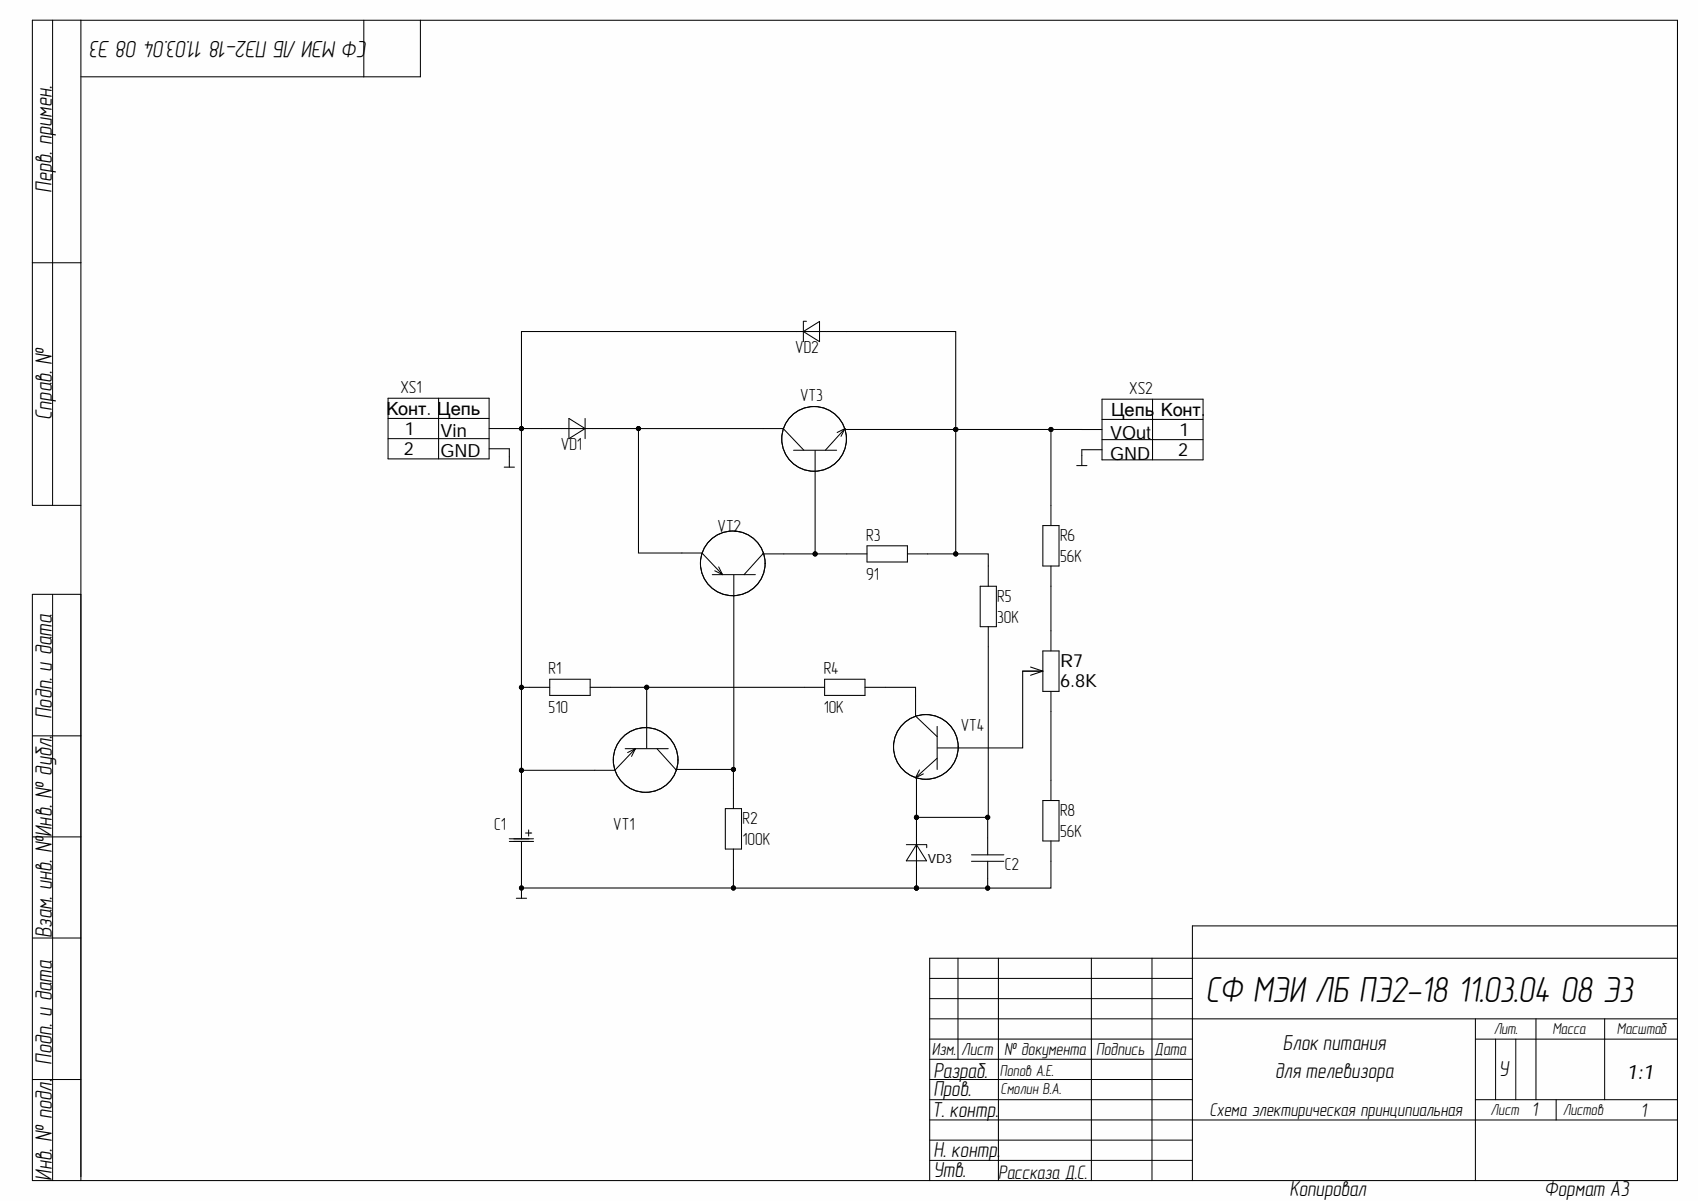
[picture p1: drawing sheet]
<svg xmlns="http://www.w3.org/2000/svg" width="420mm" height="297mm" viewBox="0 0 420 297" stroke-linecap="round" stroke-linejoin="round" font-family="sans-serif">
<defs><g id="words">
<text font-size="9.1" x="297.7" y="247.3">СФ МЭИ ЛБ ПЭ2-18 11.03.04 08 Э3</text>
<g font-size="5.9">
<text x="34" y="10.2" transform="rotate(-180 34 10.2)">08 Э3</text>
<text x="50.3" y="10.2" transform="rotate(-180 50.3 10.2)">11.03.04</text>
<text x="88.5" y="10.2" transform="rotate(-180 88.5 10.2)">Ф МЭИ ЛБ ПЭ2-18</text>
<text x="90.8" y="10.2" transform="rotate(-180 90.8 10.2)">С</text>
<text x="12.8" y="47.6" transform="rotate(-90 12.8 47.6)">Перв. примен.</text>
<text x="12.8" y="103.7" transform="rotate(-90 12.8 103.7)">Справ. №</text>
<text x="12.8" y="177.5" transform="rotate(-90 12.8 177.5)">Подп. и дата</text>
<text x="12.8" y="206.6" transform="rotate(-90 12.8 206.6)">Инв. № дубл.</text>
<text x="12.8" y="231.7" transform="rotate(-90 12.8 231.7)">Взам. инв. №</text>
<text x="12.8" y="262.9" transform="rotate(-90 12.8 262.9)">Подп. и дата</text>
<text x="12.8" y="291.5" transform="rotate(-90 12.8 291.5)">Инв. № подл.</text>
</g>
<g font-size="5.4">
<text x="316.8" y="259.2">Блок питания</text>
<text x="230.5" y="266.1">Разраб.</text>
<text x="314.9" y="266.1">для телевизора</text>
<text x="370.1" y="265.6">У</text>
<text x="230.1" y="275.7">Т. контр.</text>
<text x="230.5" y="270.7">Пров.</text>
<text x="230.5" y="285.7">Н. контр.</text>
<text x="230.5" y="290.7">Утв.</text>
<text x="318.4" y="295.3">Копировал</text>
<text x="381.3" y="295.3">Формат A3</text>
</g>
<text font-size="5" x="401.7" y="266.3">1:1</text>
<g font-size="4.9">
<text x="378.2" y="275.5">1</text>
<text x="405.1" y="275.8">1</text>
<text x="246.5" y="291">Рассказа Д.С.</text>
</g>
<text font-size="4.6" x="298.6" y="275.4">Схема электирическая принципиальная</text>
<g font-size="4.5">
<text x="95.4" y="102.4">Конт. Цепь</text>
<text x="100" y="107.4">1</text>
<text x="108.8" y="107.8">Vin</text>
<text x="274.4" y="102.7">Цепь</text>
<text x="286.6" y="102.7">Конт.</text>
<text x="291.3" y="107.7">1</text>
<text x="99.7" y="112.4">2</text>
<text x="108.8" y="112.8">GND</text>
<text x="274.1" y="108.5">VOut</text>
<text x="274.1" y="113.5">GND</text>
<text x="290.9" y="112.7">2</text>
<text x="261.8" y="164.6">R7</text>
<text x="261.8" y="169.7">6.8K</text>
</g>
<g font-size="4.4">
<text x="230.1" y="260.4">Изм.</text>
<text x="237.4" y="260.4">Лист</text>
<text x="247.9" y="260.4">№ документа</text>
<text x="270.7" y="260.4">Подпись</text>
<text x="285.1" y="260.4">Дата</text>
</g>
<g font-size="4.3">
<text x="196.4" y="87.2">VD2</text>
<text x="98.9" y="96.9">XS1</text>
<text x="197.6" y="99">VT3</text>
<text x="278.9" y="97.2">XS2</text>
<text x="138.5" y="111.1">VD1</text>
<text x="177.2" y="131.3">VT2</text>
<text x="213.9" y="133.5">R3</text>
<text x="261.8" y="133.6">R6</text>
<text x="213.9" y="143.2">91</text>
<text x="261.8" y="138.7">56K</text>
<text x="246.2" y="148.7">R5</text>
<text x="246.2" y="153.7">30K</text>
<text x="135.5" y="166.5">R1</text>
<text x="203.4" y="166.5">R4</text>
<text x="135.5" y="176">510</text>
<text x="203.4" y="176">10K</text>
<text x="237.3" y="180.5">VT4</text>
<text x="183.4" y="203.5">R2</text>
<text x="261.8" y="201.6">R8</text>
<text x="122" y="205">C1</text>
<text x="151.4" y="204.9">VT1</text>
<text x="183.4" y="208.6">100K</text>
<text x="261.8" y="206.6">56K</text>
<text x="248.1" y="214.9">C2</text>
</g>
<g font-size="3.9">
<text x="368.9" y="255.2">Лит.</text>
<text x="383.4" y="255.2">Масса</text>
<text x="399.3" y="255.2">Масштаб</text>
<text x="246.9" y="265.7">Попов А.Е.</text>
<text x="247.1" y="270.2">Смолин В.А.</text>
<text x="368.1" y="275.2">Лист</text>
<text x="385.9" y="275.2">Листов</text>
</g>
<text font-size="3.1" x="229.1" y="213">VD3</text>
</g></defs>
<g fill="#fefefe">
<path d="M0 0h419.2v296.5h-419.2z" fill-rule="evenodd"/>
<path d="M0 0h419.2v296.5h-419.2z" fill-rule="evenodd"/>
</g>
<g fill="none" stroke="#000" stroke-width=".25">
<path d="M13 5v119.8M20 5v286.5M89.8 5v14M103.8 5v14h-83.8M8 64.9h12M198.4 79.4v5M198.4 79.3h.8M95.8 98.3h25v15h-25zM108.3 98.3v15M198.4 81.9l4-2.5v5zM272.1 98.6h25v14.9h-25zM284.6 98.6v14.9"/>
<path d="M95.8 108.3h25M95.8 103.3h25M120.8 105.8h36.9M120.8 110.8h5v4.5M124.5 115.3h2.5M140.5 103.3l4 2.5-4 2.5zM144.5 103.3v5M193.3 105.8h-35.6v30.7h15.5M193.4 105.8l5.1 5.4M196 111.2h10.6M201.3 111.3v25.5M208.6 106l63.5 .1"/>
<path d="M208.6 105.8l-4.8 5.4M208.6 105.8l-.2 .3M208.6 105.8l-1.9 1M208.6 105.8l-.9 1.9M259.5 106v23.8M265.9 115h2.5M272.1 111h-4.9v4M272.1 108.6h25M272.1 103.6h25M20 124.8h-12v-119.8h406.2v286.5h-406.2v-144.7l12-.1M173.4 136.6l5 5.3M177.5 140l.9 1.9"/>
<path d="M188.3 136.8l.3-.2-4.9 5.3M188.6 136.8h25.5M214.1 134.8h10v4h-10zM224.1 136.8h11.9v-54.9h-107.2v87.8h7M236 136.8h8v8M257.5 129.8h4v10h-4zM259.5 139.8v20.9M13 146.8v144.7M175.9 141.9h10.6M176.5 140.9l1.9 1M177.9 141.4l.5 .5M181.2 142v48h-14.2"/>
<path d="M242.1 144.8h3.9v9.9h-3.9zM244 154.7v47.1h-.1v9.3M128.8 169.7v20.5h22.9M135.8 167.7h9.9v4h-9.9zM145.7 169.7h14v15.1M159.7 169.7h43.9M203.6 167.7h10v4h-10zM213.6 169.7h12.5v7M226.1 176.8l5.3 5.1M231.4 179.4v10.6M254.5 164.7l3 1M257.5 165.7h-5v19h-21"/>
<path d="M257.5 160.7h4v10h-4zM257.5 165.7l-3 1M259.5 170.7v27M8 181.7h12M128.8 190.2v16.9M154.4 184.9h10.6M156.9 184.9l-5.1 5.3M156.9 184.9l-.5 .5M156.9 184.9l-1.9 .9M156.9 184.9l-.9 1.9M162.2 184.9l4.8 5.3-.2-.3M179.1 199.7h4v9.9h-4z"/>
<path d="M181.1 190v9.7M226.3 192v9.8h17.6M226.4 191.8l-.3 .2M227.1 190.1l-1 1.9M228 191.1l-1.9 .9M231.4 187.2l-5.3 4.8M257.5 197.7h4v9.9h-4zM8 206.6h12M125.8 207.1h5.9M125.8 207.8h6M128.8 207.8v11.5h52.3v-9.7M128.8 219.3v2.5"/>
<path d="M129.8 205.7h1.5M130.5 204.9v1.5M223.8 208.6h5M226.3 201.8v17.5M226.3 208.6l2.5 4h-5zM228.8 208.6v.7M239.9 212.7h8M239.9 211.1h8M243.9 212.7v6.6h-62.8M259.5 207.6v11.7h-15.6M8 231.6h12M127.5 221.8h2.5"/>
<path d="M229.6 236.6v54.9M229.6 236.6h184.6M236.6 236.6v25M246.6 236.6v54.9M269.5 236.6v54.9M284.5 236.6v54.9M414.2 228.6h-119.7v62.9M229.6 256.6h64.9M229.6 241.6h64.9M229.6 246.6h64.9M229.6 251.6h184.6M364.3 251.6v39.9"/>
<path d="M364.3 256.6h49.9M369.3 256.6v14.9M374.3 256.6v14.9M379.3 251.6v19.9M396.3 251.6v19.9M8 266.5h12M229.6 266.5h64.9M229.6 261.6h64.9M229.6 276.5h184.6M229.6 271.5h64.9M364.3 271.5h49.9M384.3 271.5v5"/>
<path d="M229.6 281.5h64.9M229.6 286.5h64.9"/>
<circle cx="128.8" cy="105.8" r=".51"/>
<circle cx="157.7" cy="105.8" r=".51"/>
<circle cx="201" cy="108.4" r="8"/>
<circle cx="236" cy="106" r=".51"/>
<circle cx="259.5" cy="106" r=".51"/>
<circle cx="181" cy="139.1" r="8"/>
<circle cx="201.3" cy="136.8" r=".51"/>
<circle cx="236" cy="136.8" r=".51"/>
<circle cx="128.8" cy="169.7" r=".51"/>
<circle cx="159.7" cy="169.7" r=".51"/>
<circle cx="128.8" cy="190.2" r=".51"/>
<circle cx="159.4" cy="187.7" r="8"/>
<circle cx="181.1" cy="190" r=".51"/>
<circle cx="228.6" cy="184.4" r="8"/>
<circle cx="128.8" cy="219.3" r=".51"/>
<circle cx="181.1" cy="219.3" r=".51"/>
<circle cx="226.3" cy="219.3" r=".51"/>
<circle cx="226.3" cy="201.8" r=".51"/>
<circle cx="243.9" cy="219.3" r=".51"/>
<circle cx="243.9" cy="201.8" r=".51"/>
</g>
<g fill="#000">
<circle cx="128.8" cy="105.8" r=".51"/>
<circle cx="157.7" cy="105.8" r=".51"/>
<circle cx="236" cy="106" r=".51"/>
<circle cx="259.5" cy="106" r=".51"/>
<circle cx="201.3" cy="136.8" r=".51"/>
<circle cx="236" cy="136.8" r=".51"/>
<circle cx="128.8" cy="169.7" r=".51"/>
<circle cx="159.7" cy="169.7" r=".51"/>
<circle cx="128.8" cy="190.2" r=".51"/>
<circle cx="181.1" cy="190" r=".51"/>
<circle cx="128.8" cy="219.3" r=".51"/>
<circle cx="181.1" cy="219.3" r=".51"/>
<circle cx="226.3" cy="219.3" r=".51"/>
<circle cx="226.3" cy="201.8" r=".51"/>
<circle cx="243.9" cy="219.3" r=".51"/>
<circle cx="243.9" cy="201.8" r=".51"/>
</g>
<use href="#words"/>
</svg>
